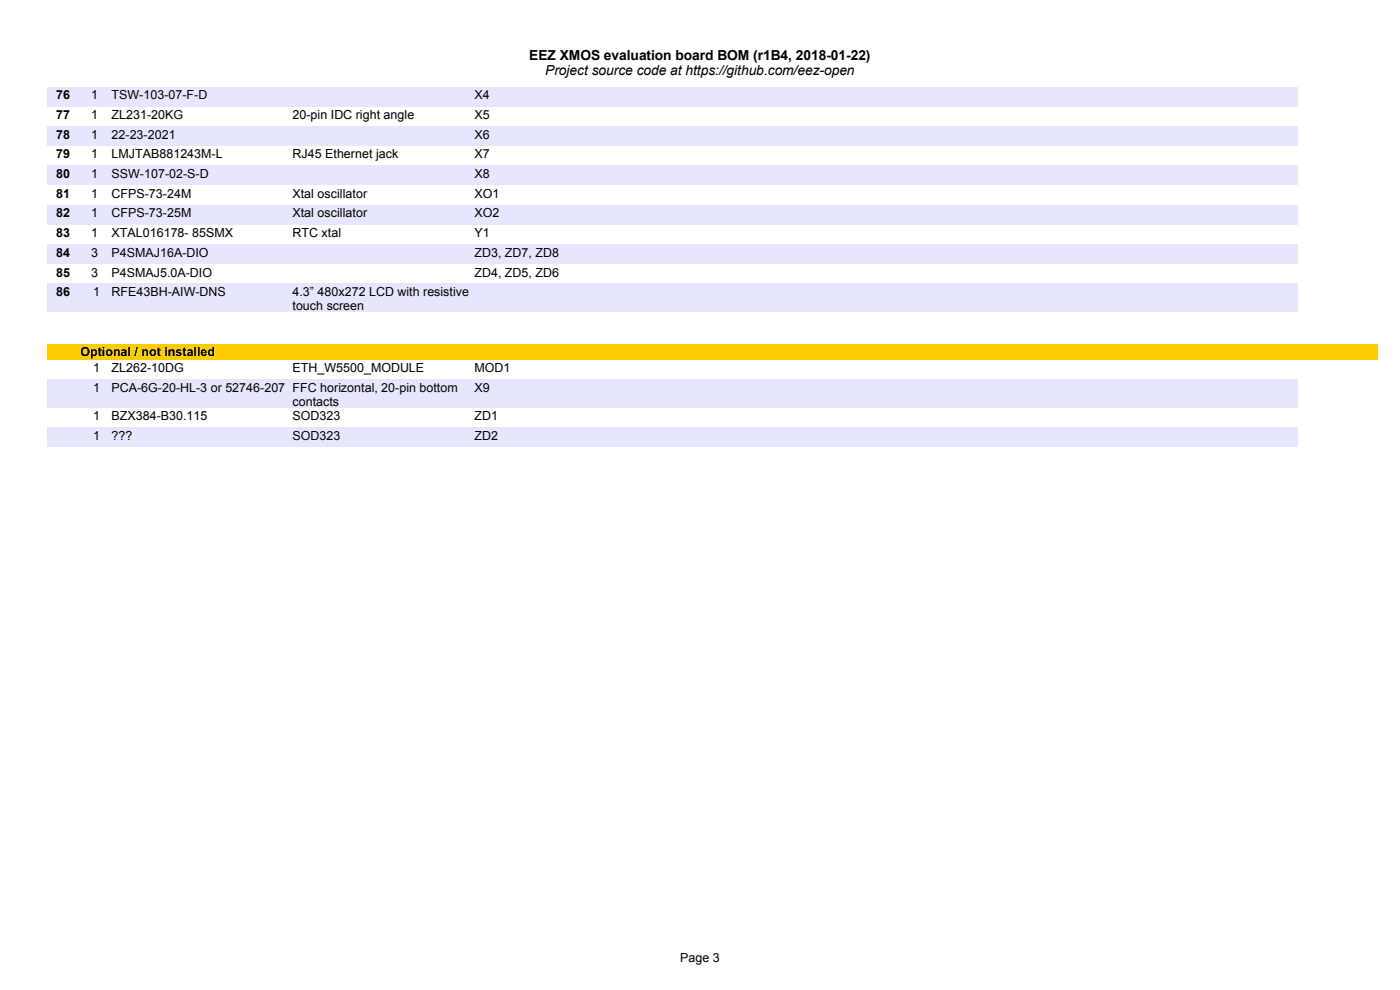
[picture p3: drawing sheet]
<svg xmlns="http://www.w3.org/2000/svg" width="297mm" height="210mm" viewBox="0 0 297 210" stroke-linecap="round" stroke-linejoin="round" font-family="sans-serif">
<defs><g id="words">
<g font-size="2.9">
<text x="112.3" y="12.7">EEZ XMOS evaluation board BOM (r1B4, 2018-01-22)</text>
<text x="115.7" y="15.9">Project source code at https://github.com/eez-open</text>
</g>
<g font-size="2.6">
<text x="11.9" y="21.1">76</text>
<text x="19.4" y="21.1">1</text>
<text x="23.7" y="21.1">TSW-103-07-F-D</text>
<text x="100.6" y="21.1">X4</text>
<text x="11.9" y="25.3">77</text>
<text x="11.9" y="29.4">78</text>
<text x="19.4" y="25.3">1</text>
<text x="19.4" y="29.4">1</text>
<text x="23.7" y="25.3">ZL231-20KG</text>
<text x="23.7" y="29.4">22-23-2021</text>
<text x="62.1" y="25.3">20-pin IDC right angle</text>
<text x="100.6" y="25.3">X5</text>
<text x="100.6" y="29.4">X6</text>
<text x="11.9" y="33.6">79</text>
<text x="19.4" y="33.6">1</text>
<text x="23.7" y="33.6">LMJTAB881243M-L</text>
<text x="62.1" y="33.6">RJ45 Ethernet jack</text>
<text x="100.6" y="33.6">X7</text>
<text x="11.9" y="37.8">80</text>
<text x="11.9" y="42">81</text>
<text x="19.4" y="37.8">1</text>
<text x="19.4" y="42">1</text>
<text x="23.7" y="37.8">SSW-107-02-S-D</text>
<text x="23.7" y="42">CFPS-73-24M</text>
<text x="62.1" y="42">Xtal oscillator</text>
<text x="100.6" y="37.8">X8</text>
<text x="100.6" y="42">XO1</text>
<text x="11.9" y="46.1">82</text>
<text x="19.4" y="46.1">1</text>
<text x="23.7" y="46.1">CFPS-73-25M</text>
<text x="62.1" y="46.1">Xtal oscillator</text>
<text x="100.6" y="46.1">XO2</text>
<text x="11.9" y="50.3">83</text>
<text x="19.4" y="50.3">1</text>
<text x="23.7" y="50.3">XTAL016178- 85SMX</text>
<text x="62.1" y="50.3">RTC xtal</text>
<text x="100.6" y="50.3">Y1</text>
<text x="11.9" y="54.5">84</text>
<text x="11.9" y="58.7">85</text>
<text x="19.4" y="54.5">3</text>
<text x="19.4" y="58.7">3</text>
<text x="23.7" y="54.5">P4SMAJ16A-DIO</text>
<text x="23.7" y="58.7">P4SMAJ5.0A-DIO</text>
<text x="100.6" y="54.5">ZD3, ZD7, ZD8</text>
<text x="100.6" y="58.7">ZD4, ZD5, ZD6</text>
<text x="11.9" y="62.9">86</text>
<text x="19.8" y="62.9">1</text>
<text x="23.7" y="62.9">RFE43BH-AIW-DNS</text>
<text x="62.1" y="62.9">4.3” 480x272 LCD with resistive</text>
<text x="62.1" y="65.8">touch screen</text>
<text x="17.1" y="75.5">Optional / not installed</text>
<text x="19.8" y="78.9">1</text>
<text x="19.8" y="83.1">1</text>
<text x="23.7" y="78.9">ZL262-10DG</text>
<text x="23.7" y="83.1">PCA-6G-20-HL-3 or 52746-207 FFC horizontal, 20-pin bottom</text>
<text x="62.1" y="78.9">ETH_W5500_MODULE</text>
<text x="100.6" y="78.9">MOD1</text>
<text x="100.6" y="83.1">X9</text>
<text x="19.8" y="89.1">1</text>
<text x="23.7" y="89.1">BZX384-B30.115</text>
<text x="62.1" y="89.1">SOD323</text>
<text x="62.1" y="86.1">contacts</text>
<text x="100.6" y="89.1">ZD1</text>
<text x="19.8" y="93.2">1</text>
<text x="23.7" y="93.2">???</text>
<text x="62.1" y="93.2">SOD323</text>
<text x="100.6" y="93.2">ZD2</text>
<text x="144.3" y="204">Page 3</text>
</g>
</g></defs>
<g fill="#e6e6ff">
<path d="M10 18.4h265.3v4.2h-265.3z" fill-rule="evenodd"/>
<path d="M10 26.7h265.3v4.2h-265.3z" fill-rule="evenodd"/>
<path d="M10 35.1h265.3v4.2h-265.3z" fill-rule="evenodd"/>
<path d="M10 43.4h265.3v4.2h-265.3z" fill-rule="evenodd"/>
<path d="M10 51.8h265.3v4.2h-265.3z" fill-rule="evenodd"/>
<path d="M10 60.1h265.3v6h-265.3z" fill-rule="evenodd"/>
</g>
<path d="M10 72.9h282.2v3.4h-282.2z" fill-rule="evenodd" fill="#fc0"/>
<g fill="#e6e6ff">
<path d="M10 80.4h265.3v6h-265.3z" fill-rule="evenodd"/>
<path d="M10 90.5h265.3v4.2h-265.3z" fill-rule="evenodd"/>
</g>
<use href="#words"/>
</svg>
